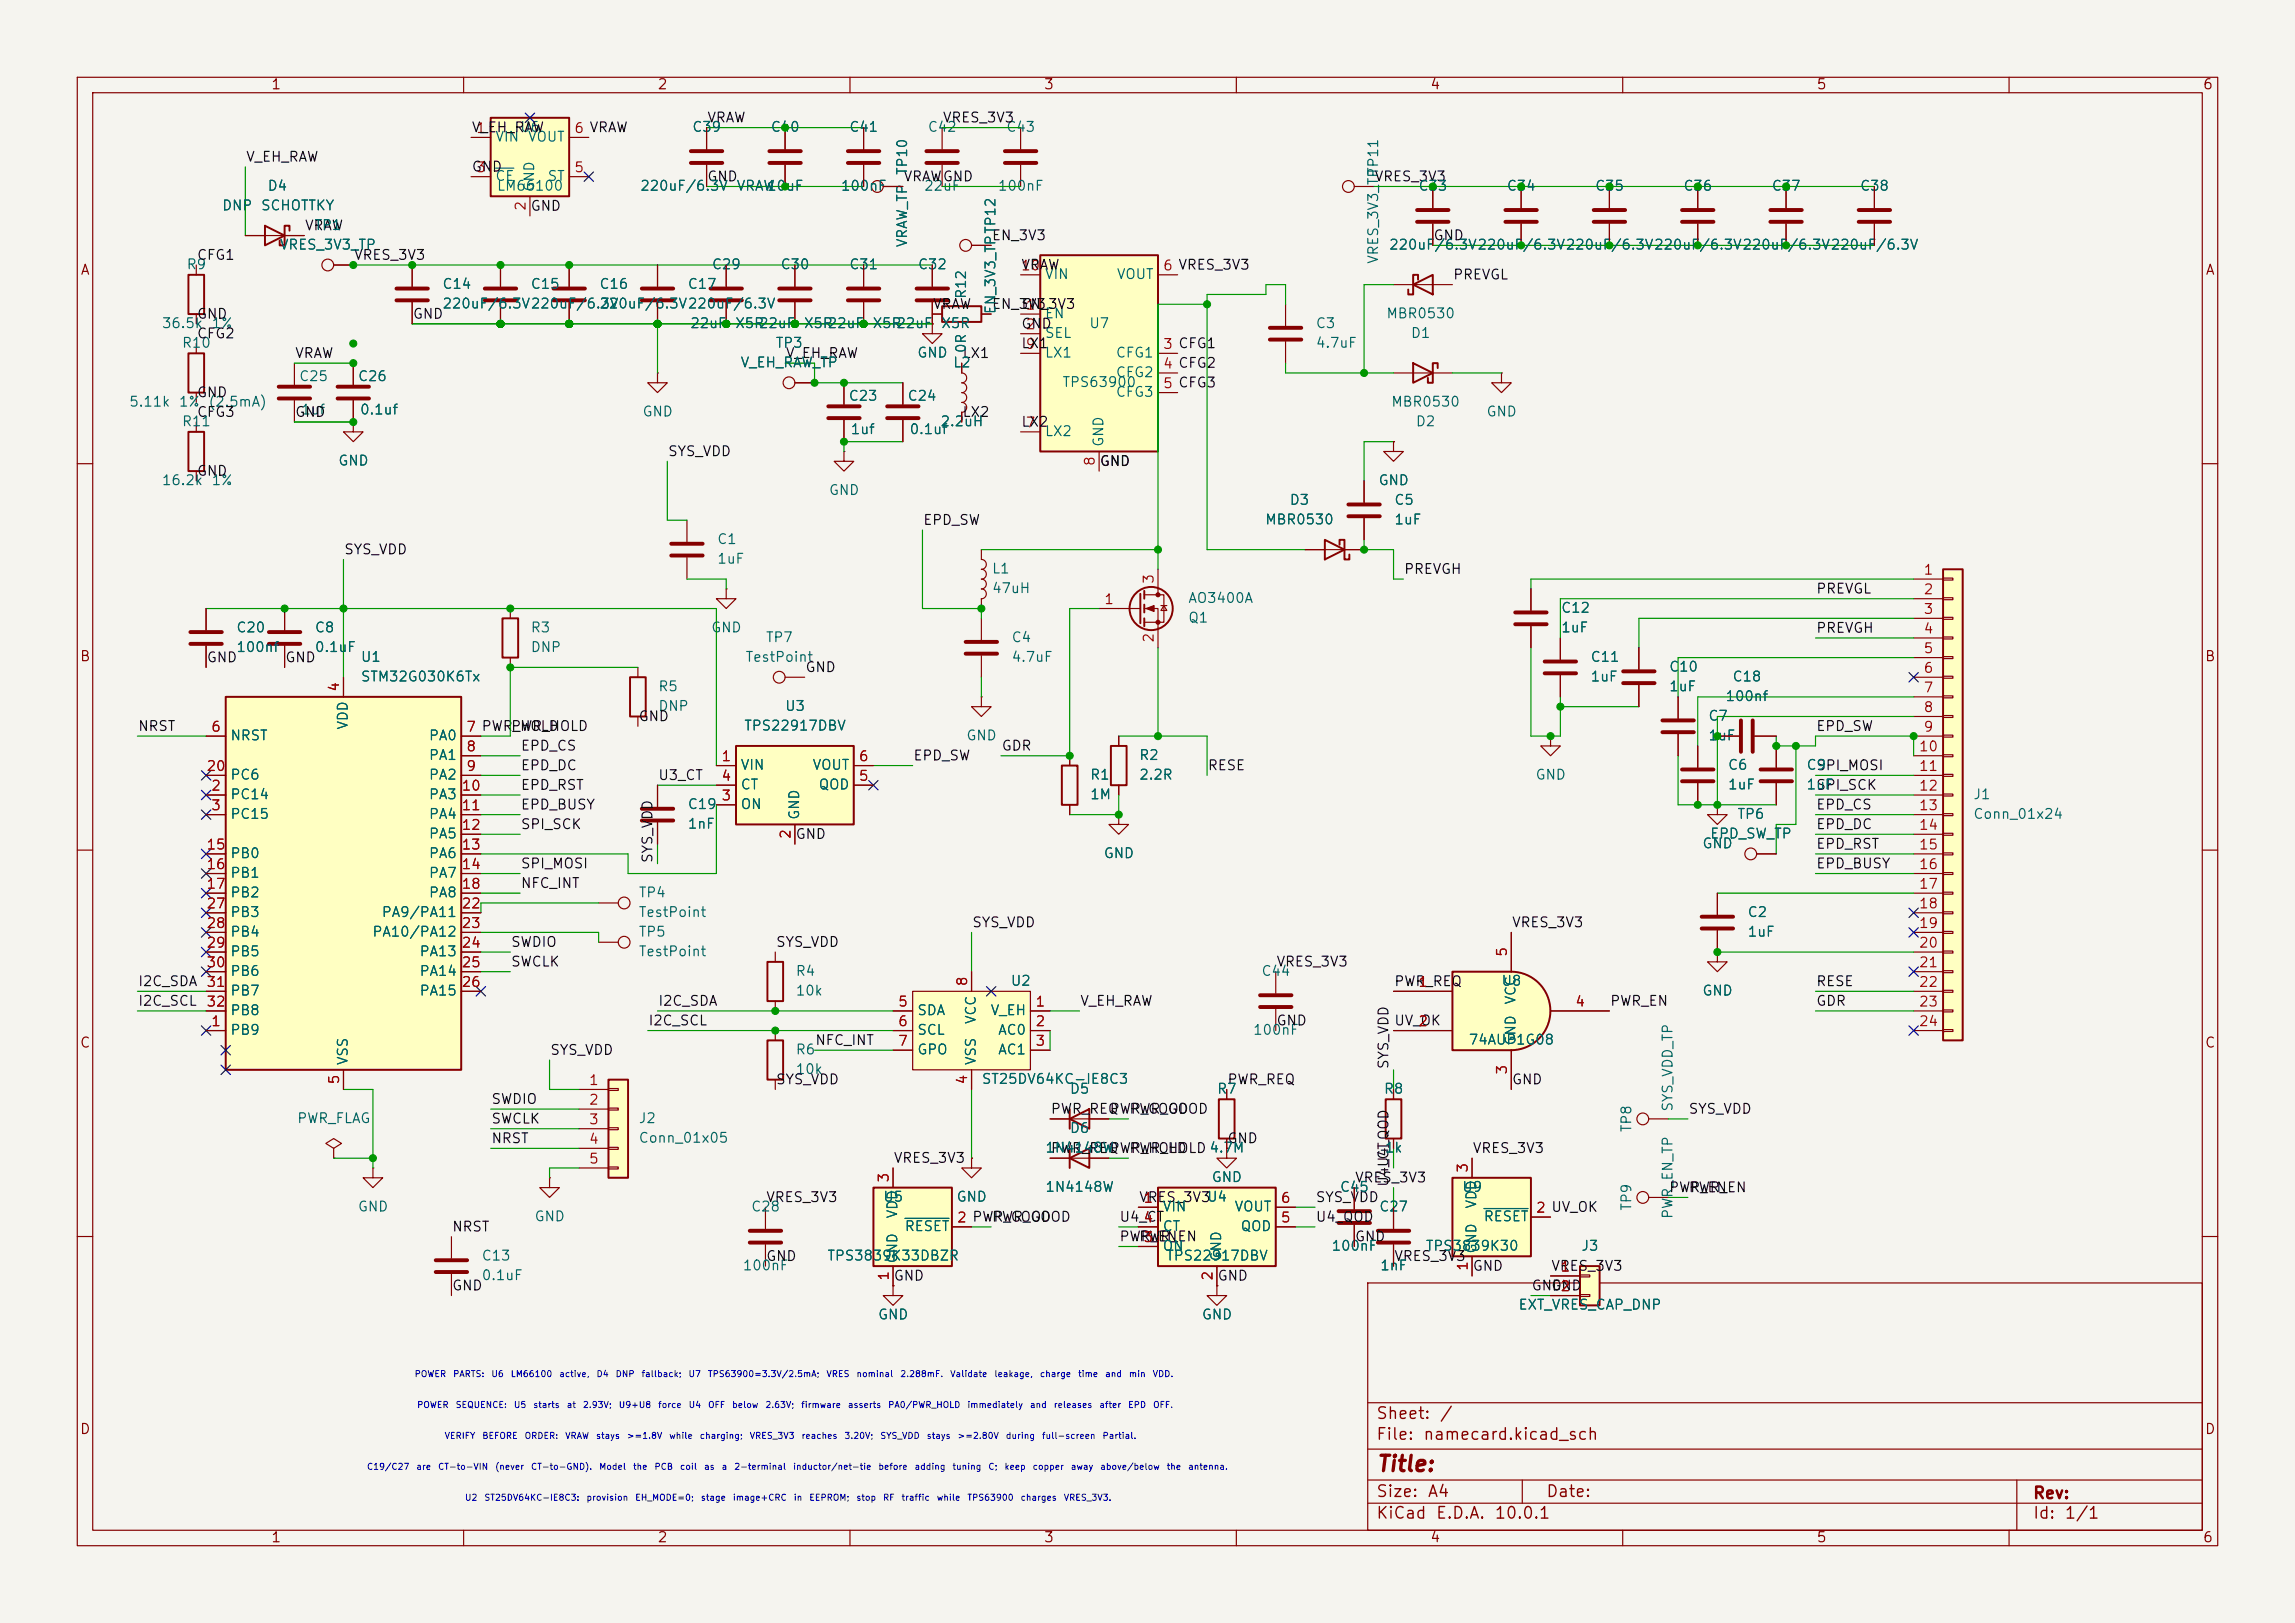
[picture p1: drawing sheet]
<svg xmlns="http://www.w3.org/2000/svg" width="297mm" height="210mm" viewBox="0 0 297 210" stroke-linecap="round" stroke-linejoin="round" font-family="sans-serif">
<defs><g id="words">
<text font-size="2" fill="#840000" x="178" y="190.9">Title:</text>
<g font-size="1.5" fill="#840000">
<text x="178" y="184">Sheet:</text>
<text x="186.2" y="184">/</text>
<text x="178" y="186.7">File:</text>
<text x="184.1" y="186.7">namecard.kicad_sch</text>
<text x="178" y="196.9">KiCad</text>
<text x="178" y="194.1">Size:</text>
<text x="184.7" y="194.1">A4</text>
<text x="185.7" y="196.9">E.D.A.</text>
<text x="193.3" y="196.9">10.0.1</text>
<text x="200" y="194.1">Date:</text>
<text x="263" y="194.3">Rev:</text>
<text x="263" y="196.9">Id:</text>
<text x="267.1" y="196.9">1/1</text>
</g>
<g font-size="1.3" fill="#840000">
<text x="35" y="11.9">1</text>
<text x="85" y="11.9">2</text>
<text x="135" y="11.9">3</text>
<text x="185" y="11.9">4</text>
<text x="235" y="11.9">5</text>
<text x="285" y="11.9">6</text>
<text x="10.3" y="35.9">A</text>
<text x="285.3" y="35.9">A</text>
<text x="10.3" y="85.9">B</text>
<text x="285.3" y="85.9">B</text>
<text x="10.3" y="135.9">C</text>
<text x="285.3" y="135.9">C</text>
<text x="10.3" y="185.9">D</text>
<text x="285.3" y="185.9">D</text>
<text x="35" y="199.9">1</text>
<text x="85" y="199.9">2</text>
<text x="135" y="199.9">3</text>
<text x="185" y="199.9">4</text>
<text x="235" y="199.9">5</text>
<text x="285" y="199.9">6</text>
</g>
<g font-size="1.3" fill="#0f0f0f">
<text x="61" y="17.4">V_EH_RAW</text>
<text x="91.4" y="16.2">VRAW</text>
<text x="121.9" y="16.2">VRES_3V3</text>
<text x="31.7" y="21.2">V_EH_RAW</text>
<text x="61" y="22.5">GND</text>
<text x="91.4" y="23.8">GND</text>
<text x="116.8" y="23.8">VRAW</text>
<text x="121.9" y="23.8">GND</text>
<text x="177.8" y="23.8">VRES_3V3</text>
<text x="68.6" y="27.6">GND</text>
<text x="25.4" y="33.9">CFG1</text>
<text x="39.4" y="30.1">VRAW</text>
<text x="45.7" y="33.9">VRES_3V3</text>
<text x="128.3" y="31.4">EN_3V3</text>
<text x="132.1" y="35.2">VRAW</text>
<text x="185.4" y="31.4">GND</text>
<text x="25.4" y="41.6">GND</text>
<text x="53.3" y="41.6">GND</text>
<text x="120.6" y="40.3">VRAW</text>
<text x="128.3" y="40.3">EN_3V3</text>
<text x="132.1" y="40.3">EN_3V3</text>
<text x="188" y="36.5">PREVGL</text>
<text x="25.4" y="44.1">CFG2</text>
<text x="38.1" y="46.6">VRAW</text>
<text x="101.6" y="46.6">V_EH_RAW</text>
<text x="124.5" y="46.6">LX1</text>
<text x="132.1" y="45.4">LX1</text>
<text x="132.1" y="42.8">GND</text>
<text x="25.4" y="51.7">GND</text>
<text x="25.4" y="54.3">CFG3</text>
<text x="38.1" y="54.3">GND</text>
<text x="86.4" y="59.3">SYS_VDD</text>
<text x="124.5" y="54.3">LX2</text>
<text x="132.1" y="55.5">LX2</text>
<text x="25.4" y="61.9">GND</text>
<text x="142.2" y="60.6">GND</text>
<text x="119.4" y="68.2">EPD_SW</text>
<text x="44.4" y="72">SYS_VDD</text>
<text x="181.6" y="74.6">PREVGH</text>
<text x="234.9" y="77.1">PREVGL</text>
<text x="234.9" y="82.2">PREVGH</text>
<text x="26.7" y="86">GND</text>
<text x="36.8" y="86">GND</text>
<text x="104.1" y="87.3">GND</text>
<text x="17.8" y="94.9">NRST</text>
<text x="66" y="94.9">PWR_HOLD</text>
<text x="82.5" y="93.6">GND</text>
<text x="234.9" y="94.9">EPD_SW</text>
<text x="67.3" y="97.4">EPD_CS</text>
<text x="67.3" y="100">EPD_DC</text>
<text x="85.1" y="101.3">U3_CT</text>
<text x="118.1" y="98.7">EPD_SW</text>
<text x="129.5" y="97.4">GDR</text>
<text x="156.2" y="100">RESE</text>
<text x="234.9" y="100">SPI_MOSI</text>
<text x="67.3" y="102.5">EPD_RST</text>
<text x="67.3" y="105.1">EPD_BUSY</text>
<text x="67.3" y="107.6">SPI_SCK</text>
<text x="234.9" y="105.1">EPD_CS</text>
<text x="234.9" y="107.6">EPD_DC</text>
<text x="234.9" y="102.5">SPI_SCK</text>
<text x="67.3" y="112.7">SPI_MOSI</text>
<text x="84.7" y="111.8" transform="rotate(-90 84.7 111.8)">SYS_VDD</text>
<text x="102.9" y="108.9">GND</text>
<text x="234.9" y="112.7">EPD_BUSY</text>
<text x="234.9" y="110.1">EPD_RST</text>
<text x="67.3" y="115.2">NFC_INT</text>
<text x="66" y="122.8">SWDIO</text>
<text x="66" y="125.4">SWCLK</text>
<text x="100.3" y="122.8">SYS_VDD</text>
<text x="125.7" y="120.3">SYS_VDD</text>
<text x="165.1" y="125.4">VRES_3V3</text>
<text x="195.6" y="120.3">VRES_3V3</text>
<text x="17.8" y="127.9">I2C_SDA</text>
<text x="17.8" y="130.5">I2C_SCL</text>
<text x="85.1" y="130.5">I2C_SDA</text>
<text x="139.7" y="130.5">V_EH_RAW</text>
<text x="180.3" y="127.9">PWR_REQ</text>
<text x="208.3" y="130.5">PWR_EN</text>
<text x="234.9" y="130.5">GDR</text>
<text x="234.9" y="127.9">RESE</text>
<text x="71.1" y="136.8">SYS_VDD</text>
<text x="83.8" y="133">I2C_SCL</text>
<text x="105.4" y="135.5">NFC_INT</text>
<text x="165.1" y="133">GND</text>
<text x="180.3" y="133">UV_OK</text>
<text x="63.5" y="143.2">SWDIO</text>
<text x="100.3" y="140.6">SYS_VDD</text>
<text x="158.7" y="140.6">PWR_REQ</text>
<text x="180" y="138.4" transform="rotate(-90 180 138.4)">SYS_VDD</text>
<text x="195.6" y="140.6">GND</text>
<text x="63.5" y="145.7">SWCLK</text>
<text x="63.5" y="148.2">NRST</text>
<text x="135.9" y="149.5">PWR_REQ</text>
<text x="135.9" y="144.4">PWR_REQ</text>
<text x="143.5" y="149.5">PWR_HOLD</text>
<text x="146" y="144.4">PWR_GOOD</text>
<text x="146" y="149.5">PWR_HOLD 4.7M</text>
<text x="158.7" y="148.2">GND</text>
<text x="190.5" y="149.5">VRES_3V3</text>
<text x="218.4" y="144.4">SYS_VDD</text>
<text x="99.1" y="155.9">VRES_3V3</text>
<text x="115.6" y="150.8">VRES_3V3</text>
<text x="147.3" y="155.9">VRES_3V3</text>
<text x="170.2" y="155.9">SYS_VDD</text>
<text x="175.3" y="153.3">VRES_3V3</text>
<text x="180" y="153.7" transform="rotate(-90 180 153.7)">U4_CT</text>
<text x="180" y="151.1" transform="rotate(-90 180 151.1)">U4_QOD</text>
<text x="215.9" y="154.6">PWR_EN</text>
<text x="58.4" y="159.7">NRST</text>
<text x="128.3" y="158.4">PWR_GOOD</text>
<text x="144.8" y="158.4">U4_CT</text>
<text x="147.3" y="160.9">PWR_EN</text>
<text x="170.2" y="158.4">U4_QOD</text>
<text x="175.3" y="160.9">GND</text>
<text x="58.4" y="167.3">GND</text>
<text x="99.1" y="163.5">GND</text>
<text x="115.6" y="166">GND</text>
<text x="157.5" y="166">GND</text>
<text x="180.3" y="163.5">VRES_3V3</text>
<text x="190.5" y="164.8">GND</text>
<text x="198.1" y="167.3">GND2</text>
<text x="200.7" y="167.3">GND</text>
<text x="200.7" y="164.8">VRES_3V3</text>
</g>
<g font-size="1.3" fill="#a90000">
<text x="61.5" y="17.5">1</text>
<text x="74.2" y="17.5">6 VRAW</text>
<text x="61.5" y="22.6">3</text>
<text x="74.2" y="22.6">5</text>
<text x="68.3" y="27.4" transform="rotate(-90 68.3 27.4)">2</text>
<text x="132" y="35.3">10</text>
<text x="150.4" y="35.3">6 VRES_3V3</text>
<text x="132.6" y="40.4">1</text>
<text x="132.6" y="42.9">2</text>
<text x="132.6" y="45.5">9</text>
<text x="150.4" y="45.5">3 CFG1</text>
<text x="150.4" y="48">4 CFG2</text>
<text x="150.4" y="50.5">5 CFG3</text>
<text x="132.6" y="55.6">7</text>
<text x="142" y="60.4" transform="rotate(-90 142 60.4)">8</text>
<text x="149.6" y="75.6" transform="rotate(-90 149.6 75.6)">3</text>
<text x="248.8" y="74.7">1</text>
<text x="248.8" y="77.2">2</text>
<text x="142.8" y="78.5">1</text>
<text x="149.6" y="83.3" transform="rotate(-90 149.6 83.3)">2</text>
<text x="248.8" y="79.8">3</text>
<text x="248.8" y="82.3">4</text>
<text x="44.2" y="89.6" transform="rotate(-90 44.2 89.6)">4</text>
<text x="248.8" y="84.8">5</text>
<text x="248.8" y="87.4">6</text>
<text x="248.8" y="89.9">7</text>
<text x="27.2" y="95">6</text>
<text x="60.3" y="95">7</text>
<text x="248.8" y="92.5">8</text>
<text x="248.8" y="95">9</text>
<text x="26.6" y="100.1">20</text>
<text x="60.3" y="97.5">8</text>
<text x="60.3" y="100.1">9</text>
<text x="93.3" y="98.8">1</text>
<text x="93.3" y="101.3">4</text>
<text x="111.1" y="101.3">5</text>
<text x="111.1" y="98.8">6</text>
<text x="248.2" y="97.5">10</text>
<text x="248.2" y="100.1">11</text>
<text x="27.2" y="102.6">2</text>
<text x="27.2" y="105.2">3</text>
<text x="59.6" y="102.6">10</text>
<text x="59.6" y="105.2">11</text>
<text x="59.6" y="107.7">12</text>
<text x="93.3" y="103.9">3</text>
<text x="248.2" y="102.6">12</text>
<text x="248.2" y="105.2">13</text>
<text x="248.2" y="107.7">14</text>
<text x="26.6" y="110.2">15</text>
<text x="26.6" y="112.8">16</text>
<text x="59.6" y="110.2">13</text>
<text x="59.6" y="112.8">14</text>
<text x="102.6" y="108.7" transform="rotate(-90 102.6 108.7)">2</text>
<text x="248.2" y="110.2">15</text>
<text x="248.2" y="112.8">16</text>
<text x="26.6" y="115.3">17</text>
<text x="26.6" y="117.9">27</text>
<text x="59.6" y="115.3">18</text>
<text x="59.6" y="117.9">22</text>
<text x="248.2" y="115.3">17</text>
<text x="248.2" y="117.9">18</text>
<text x="26.6" y="120.4">28</text>
<text x="26.6" y="122.9">29</text>
<text x="26.6" y="125.5">30</text>
<text x="59.6" y="120.4">23</text>
<text x="59.6" y="122.9">24</text>
<text x="59.6" y="125.5">25</text>
<text x="195.3" y="123.9" transform="rotate(-90 195.3 123.9)">5</text>
<text x="248.2" y="120.4">19</text>
<text x="248.2" y="122.9">20</text>
<text x="248.2" y="125.5">21</text>
<text x="26.6" y="128">31</text>
<text x="26.6" y="130.6">32</text>
<text x="59.6" y="128">26</text>
<text x="116.1" y="130.6">5</text>
<text x="125.5" y="127.7" transform="rotate(-90 125.5 127.7)">8</text>
<text x="133.9" y="130.6">1</text>
<text x="183.4" y="128">1</text>
<text x="203.8" y="130.6">4</text>
<text x="248.2" y="128">22</text>
<text x="248.2" y="130.6">23</text>
<text x="27.2" y="133.1">1</text>
<text x="116.1" y="133.1">6</text>
<text x="116.1" y="135.6">7</text>
<text x="133.9" y="133.1">2</text>
<text x="133.9" y="135.6">3</text>
<text x="183.4" y="133.1">2</text>
<text x="248.2" y="133.1">24</text>
<text x="44.2" y="140.4" transform="rotate(-90 44.2 140.4)">5</text>
<text x="76.1" y="140.7">1</text>
<text x="76.1" y="143.3">2</text>
<text x="125.5" y="140.4" transform="rotate(-90 125.5 140.4)">4</text>
<text x="195.3" y="139.1" transform="rotate(-90 195.3 139.1)">3</text>
<text x="76.1" y="145.8">3</text>
<text x="76.1" y="148.3">4</text>
<text x="76.1" y="150.9">5</text>
<text x="115.3" y="153.1" transform="rotate(-90 115.3 153.1)">3</text>
<text x="147.9" y="156">1</text>
<text x="165.7" y="156">6</text>
<text x="190.2" y="151.8" transform="rotate(-90 190.2 151.8)">3</text>
<text x="123.8" y="158.5">2 PWR_GOOD</text>
<text x="123.8" y="158.5">2</text>
<text x="147.9" y="161">3</text>
<text x="147.9" y="158.5">4</text>
<text x="165.7" y="158.5">5</text>
<text x="198.7" y="157.2">2 UV_OK</text>
<text x="198.7" y="157.2">2</text>
<text x="115.3" y="165.8" transform="rotate(-90 115.3 165.8)">1</text>
<text x="157.2" y="165.8" transform="rotate(-90 157.2 165.8)">2</text>
<text x="190.2" y="164.5" transform="rotate(-90 190.2 164.5)">1</text>
<text x="201.9" y="164.8">1</text>
<text x="201.9" y="167.4">2</text>
</g>
<g font-size="1.3" fill="#006464">
<text x="67.2" y="17.4">U6</text>
<text x="89.5" y="17.4">C39</text>
<text x="99.7" y="17.4">C40</text>
<text x="109.8" y="17.4">C41</text>
<text x="120" y="17.4">C42</text>
<text x="130.1" y="17.4">C43</text>
<text x="64" y="18.6">VIN</text>
<text x="64" y="23.7">CE</text>
<text x="68.2" y="18.6">VOUT</text>
<text x="70.8" y="23.7">ST</text>
<text x="117.7" y="22.7" transform="rotate(-90 117.7 22.7)">TP10</text>
<text x="178.7" y="22.7" transform="rotate(-90 178.7 22.7)">TP11</text>
<text x="28.6" y="27.5">DNP</text>
<text x="33.7" y="27.5">SCHOTTKY</text>
<text x="34.5" y="25">D4</text>
<text x="64.2" y="25">LM66100</text>
<text x="69.4" y="24.9" transform="rotate(-90 69.4 24.9)">GND</text>
<text x="82.8" y="25">220uF/6.3V</text>
<text x="95.2" y="25">VRAW</text>
<text x="99.2" y="25">10uF</text>
<text x="108.7" y="25">100nF</text>
<text x="119.5" y="25">22uF</text>
<text x="129" y="25">100nF</text>
<text x="183.5" y="25">C33</text>
<text x="194.9" y="25">C34</text>
<text x="206.3" y="25">C35</text>
<text x="217.8" y="25">C36</text>
<text x="229.2" y="25">C37</text>
<text x="240.6" y="25">C38</text>
<text x="24.1" y="35.2">R9</text>
<text x="36.1" y="32.6">VRES_3V3_TP</text>
<text x="40.6" y="30.1">TP1</text>
<text x="92" y="35.2">C29</text>
<text x="100.9" y="35.2">C30</text>
<text x="109.8" y="35.2">C31</text>
<text x="117.7" y="32.1" transform="rotate(-90 117.7 32.1)">VRAW_TP</text>
<text x="118.7" y="35.2">C32</text>
<text x="178.7" y="34.2" transform="rotate(-90 178.7 34.2)">VRES_3V3_TP</text>
<text x="179.7" y="32.6">220uF/6.3V220uF/6.3V220uF/6.3V220uF/6.3V220uF/6.3V220uF/6.3V</text>
<text x="57.2" y="37.7">C14</text>
<text x="57.2" y="40.2">220uF/6.3V220uF/6.3V</text>
<text x="68.6" y="37.7">C15</text>
<text x="77.5" y="37.7">C16</text>
<text x="77.5" y="40.2">220uF/6.3V220uF/6.3V</text>
<text x="88.9" y="37.7">C17</text>
<text x="125.3" y="38.8" transform="rotate(-90 125.3 38.8)">R12</text>
<text x="129.1" y="40.7" transform="rotate(-90 129.1 40.7)">EN_3V3_TPTP12</text>
<text x="135.1" y="41.5">EN</text>
<text x="135.1" y="36.4">VIN</text>
<text x="144.4" y="36.4">VOUT</text>
<text x="179.3" y="41.5">MBR0530</text>
<text x="20.9" y="42.8">36.5k</text>
<text x="23.5" y="45.3">R10</text>
<text x="27.3" y="42.8">1%</text>
<text x="89.2" y="42.8">22uF</text>
<text x="95" y="42.8">X5R</text>
<text x="95.7" y="47.9">V_EH_RAW_TP</text>
<text x="98.1" y="42.8">22uF</text>
<text x="100.3" y="45.3">TP3</text>
<text x="103.9" y="42.8">X5R</text>
<text x="107" y="42.8">22uF</text>
<text x="112.8" y="42.8">X5R</text>
<text x="115.9" y="42.8">22uF</text>
<text x="118.6" y="46.6">GND</text>
<text x="121.7" y="42.8">X5R</text>
<text x="123.2" y="47.9">L2</text>
<text x="125.3" y="45.8" transform="rotate(-90 125.3 45.8)">0R</text>
<text x="135.1" y="44">SEL</text>
<text x="135.1" y="46.6">LX1</text>
<text x="140.9" y="42.8">U7</text>
<text x="144.3" y="46.6">CFG1</text>
<text x="170.2" y="42.8">C3</text>
<text x="170.2" y="45.3">4.7uF</text>
<text x="182.5" y="44">D1</text>
<text x="16.6" y="52.9">5.11k</text>
<text x="23.1" y="52.9">1%</text>
<text x="26.9" y="52.9">(2.5mA)</text>
<text x="38.6" y="49.6">C25</text>
<text x="38.9" y="53.9">1uf</text>
<text x="46.2" y="49.6">C26</text>
<text x="46.5" y="53.9">0.1uf</text>
<text x="109.7" y="52.2">C23</text>
<text x="117.4" y="52.2">C24</text>
<text x="137.4" y="50.4">TPS63900</text>
<text x="144.3" y="49.1">CFG2</text>
<text x="144.3" y="51.7">CFG3</text>
<text x="180" y="52.9">MBR0530</text>
<text x="23.5" y="55.5">R11</text>
<text x="83.1" y="54.2">GND</text>
<text x="110" y="56.5">1uf</text>
<text x="117.6" y="56.5">0.1uf</text>
<text x="121.6" y="55.5">2.2uH</text>
<text x="135.1" y="56.7">LX2</text>
<text x="143.1" y="57.9" transform="rotate(-90 143.1 57.9)">GND</text>
<text x="183.1" y="55.5">D2</text>
<text x="192.3" y="54.2">GND</text>
<text x="20.9" y="63.1">16.2k</text>
<text x="27.3" y="63.1">1%</text>
<text x="43.7" y="60.6">GND</text>
<text x="107.2" y="64.4">GND</text>
<text x="166.8" y="65.6">D3</text>
<text x="178.3" y="63.1">GND</text>
<text x="180.3" y="65.6">C5</text>
<text x="92.7" y="70.7">C1</text>
<text x="163.6" y="68.2">MBR0530</text>
<text x="180.3" y="68.2">1uF</text>
<text x="92.7" y="73.3">1uF</text>
<text x="128.3" y="77.1">47uH</text>
<text x="128.3" y="74.5">L1</text>
<text x="30.5" y="82.1">C20</text>
<text x="40.6" y="82.1">C8</text>
<text x="68.6" y="82.1">R3</text>
<text x="91.9" y="82.1">GND</text>
<text x="99" y="83.4">TP7</text>
<text x="130.8" y="83.4">C4</text>
<text x="153.7" y="78.3">AO3400A</text>
<text x="153.7" y="80.9">Q1</text>
<text x="201.9" y="82.1">1uF</text>
<text x="201.9" y="79.6">C12</text>
<text x="30.5" y="84.7">100nf</text>
<text x="40.6" y="84.7">0.1uF</text>
<text x="46.6" y="86">U1</text>
<text x="46.6" y="88.5">STM32G030K6Tx</text>
<text x="68.6" y="84.7">DNP</text>
<text x="85.1" y="89.8">R5</text>
<text x="96.4" y="86">TestPoint</text>
<text x="130.8" y="86">4.7uF</text>
<text x="205.7" y="88.5">1uF</text>
<text x="205.7" y="86">C11</text>
<text x="215.9" y="89.8">1uF</text>
<text x="215.9" y="87.2">C10</text>
<text x="224.1" y="88.5">C18</text>
<text x="45.3" y="94.5" transform="rotate(-90 45.3 94.5)">VDD</text>
<text x="85.1" y="92.3">DNP</text>
<text x="96.2" y="94.8">TPS22917DBV</text>
<text x="101.5" y="92.3">U3</text>
<text x="221" y="93.6">C7</text>
<text x="223.2" y="91">100nf</text>
<text x="29.7" y="96.1">NRST</text>
<text x="29.7" y="101.2">PC6</text>
<text x="55.4" y="96.1">PA0</text>
<text x="55.4" y="98.7">PA1</text>
<text x="55.4" y="101.2">PA2</text>
<text x="95.8" y="99.9">VIN</text>
<text x="105.1" y="99.9">VOUT</text>
<text x="125" y="96.1">GND</text>
<text x="141" y="101.2">R1</text>
<text x="147.3" y="98.7">R2</text>
<text x="147.3" y="101.2">2.2R</text>
<text x="198.6" y="101.2">GND</text>
<text x="221" y="96.1">1uF</text>
<text x="223.5" y="99.9">C6</text>
<text x="233.7" y="99.9">C9</text>
<text x="29.7" y="103.7">PC14</text>
<text x="29.7" y="106.3">PC15</text>
<text x="55.4" y="103.7">PA3</text>
<text x="55.4" y="106.3">PA4</text>
<text x="88.9" y="107.5">1nF</text>
<text x="88.9" y="105">C19</text>
<text x="95.8" y="105">ON</text>
<text x="95.8" y="102.5">CT</text>
<text x="103.7" y="106.2" transform="rotate(-90 103.7 106.2)">GND</text>
<text x="105.8" y="102.5">QOD</text>
<text x="141" y="103.7">1M</text>
<text x="223.5" y="102.5">1uF</text>
<text x="224.7" y="106.3">TP6</text>
<text x="233.7" y="102.5">1uF</text>
<text x="255.3" y="103.7">J1</text>
<text x="255.3" y="106.3">Conn_01x24</text>
<text x="29.7" y="111.4">PB0</text>
<text x="29.7" y="113.9">PB1</text>
<text x="55.4" y="108.8">PA5</text>
<text x="55.4" y="111.4">PA6</text>
<text x="55.4" y="113.9">PA7</text>
<text x="142.7" y="111.4">GND</text>
<text x="220.2" y="110.1">GND</text>
<text x="221.2" y="108.8">EPD_SW_TP</text>
<text x="29.7" y="116.4">PB2</text>
<text x="29.7" y="119">PB3</text>
<text x="49.3" y="119">PA9/PA11</text>
<text x="55.4" y="116.4">PA8</text>
<text x="82.6" y="116.4">TP4</text>
<text x="82.6" y="119">TestPoint</text>
<text x="226.1" y="119">C2</text>
<text x="29.7" y="121.5">PB4</text>
<text x="29.7" y="124.1">PB5</text>
<text x="48.1" y="121.5">PA10/PA12</text>
<text x="54.2" y="124.1">PA13</text>
<text x="82.6" y="121.5">TP5</text>
<text x="82.6" y="124.1">TestPoint</text>
<text x="226.1" y="121.5">1uF</text>
<text x="29.7" y="126.6">PB6</text>
<text x="29.7" y="129.1">PB7</text>
<text x="29.7" y="131.7">PB8</text>
<text x="54.2" y="126.6">PA14</text>
<text x="54.2" y="129.1">PA15</text>
<text x="102.9" y="126.6">R4</text>
<text x="102.9" y="129.1">10k</text>
<text x="118.6" y="131.7">SDA</text>
<text x="128.1" y="131.7">V_EH</text>
<text x="130.7" y="127.9">U2</text>
<text x="163.2" y="126.6">C44</text>
<text x="194.2" y="127.9">U8</text>
<text x="196.4" y="130.1" transform="rotate(-90 196.4 130.1)">VCC</text>
<text x="220.2" y="129.1">GND</text>
<text x="29.7" y="134.2">PB9</text>
<text x="45.3" y="137.9" transform="rotate(-90 45.3 137.9)">VSS</text>
<text x="102.9" y="136.8">R6</text>
<text x="118.6" y="134.2">SCL</text>
<text x="118.6" y="136.8">GPO</text>
<text x="126.6" y="137.9" transform="rotate(-90 126.6 137.9)">VSS</text>
<text x="126.6" y="132.6" transform="rotate(-90 126.6 132.6)">VCC</text>
<text x="129.1" y="134.2">AC0</text>
<text x="129.1" y="136.8">AC1</text>
<text x="162.1" y="134.2">100nF</text>
<text x="190" y="135.5">74AUP1G08</text>
<text x="196.4" y="135.4" transform="rotate(-90 196.4 135.4)">GND</text>
<text x="102.9" y="139.3">10k</text>
<text x="127" y="140.6">ST25DV64KC-IE8C3</text>
<text x="138.4" y="141.8">D5</text>
<text x="157.4" y="141.8">R7</text>
<text x="179" y="141.8">R8</text>
<text x="216.8" y="143.9" transform="rotate(-90 216.8 143.9)">SYS_VDD_TP</text>
<text x="38.4" y="145.6">PWR_FLAG</text>
<text x="82.6" y="145.6">J2</text>
<text x="82.6" y="148.2">Conn_01x05</text>
<text x="135.2" y="149.5">1N4148W</text>
<text x="138.4" y="146.9">D6</text>
<text x="156.4" y="149.5">4.7M</text>
<text x="179.1" y="149.5">1k</text>
<text x="211.4" y="146.6" transform="rotate(-90 211.4 146.6)">TP8</text>
<text x="114.2" y="155.8">U5</text>
<text x="123.7" y="155.8">GND</text>
<text x="135.2" y="154.5">1N4148W</text>
<text x="156.1" y="155.8">U4</text>
<text x="156.7" y="153.3">GND</text>
<text x="173.3" y="154.5">C45</text>
<text x="189.1" y="154.5">U9</text>
<text x="46.2" y="157.1">GND</text>
<text x="69.1" y="158.3">GND</text>
<text x="97.1" y="157.1">C28</text>
<text x="116.4" y="157.8" transform="rotate(-90 116.4 157.8)">VDD</text>
<text x="117" y="159.6">RESET</text>
<text x="150.4" y="157.1">VIN</text>
<text x="150.4" y="159.6">CT</text>
<text x="159.7" y="157.1">VOUT</text>
<text x="160.5" y="159.6">QOD</text>
<text x="178.4" y="157.1">C27</text>
<text x="191.4" y="156.5" transform="rotate(-90 191.4 156.5)">VDD</text>
<text x="191.9" y="158.3">RESET</text>
<text x="211.4" y="156.8" transform="rotate(-90 211.4 156.8)">TP9</text>
<text x="216.8" y="157.8" transform="rotate(-90 216.8 157.8)">PWR_EN_TP</text>
<text x="62.2" y="163.4">C13</text>
<text x="62.2" y="166">0.1uF</text>
<text x="96" y="164.7">100nF</text>
<text x="107" y="163.4">TPS3839K33DBZR</text>
<text x="116.4" y="163.6" transform="rotate(-90 116.4 163.6)">GND</text>
<text x="150.4" y="162.2">ON</text>
<text x="150.8" y="163.4">TPS22917DBV</text>
<text x="158.3" y="163.3" transform="rotate(-90 158.3 163.3)">GND</text>
<text x="172.2" y="162.2">100nF</text>
<text x="178.5" y="164.7">1nF</text>
<text x="184.4" y="162.2">TPS3839K30</text>
<text x="191.4" y="162.3" transform="rotate(-90 191.4 162.3)">GND</text>
<text x="204.5" y="162.2">J3</text>
<text x="113.5" y="171">GND</text>
<text x="155.4" y="171">GND</text>
<text x="196.4" y="169.8">EXT_VRES_CAP_DNP</text>
</g>
<g font-size=".8" fill="#0000c2">
<text x="53.6" y="178.4">POWER</text>
<text x="58.6" y="178.4">PARTS:</text>
<text x="63.5" y="178.4">U6</text>
<text x="66" y="178.4">LM66100</text>
<text x="72.3" y="178.4">active,</text>
<text x="77.1" y="178.4">D4</text>
<text x="79.6" y="178.4">DNP</text>
<text x="82.9" y="178.4">fallback;</text>
<text x="89" y="178.4">U7</text>
<text x="91.5" y="178.4">TPS63900=3.3V/2.5mA;</text>
<text x="106.9" y="178.4">VRES</text>
<text x="110.8" y="178.4">nominal</text>
<text x="116.4" y="178.4">2.288mF.</text>
<text x="122.9" y="178.4">Validate</text>
<text x="128.6" y="178.4">leakage,</text>
<text x="134.5" y="178.4">charge</text>
<text x="139.4" y="178.4">time</text>
<text x="142.9" y="178.4">and</text>
<text x="146" y="178.4">min</text>
<text x="149.1" y="178.4">VDD.</text>
<text x="53.9" y="182.4">POWER</text>
<text x="58.9" y="182.4">SEQUENCE:</text>
<text x="66.4" y="182.4">U5</text>
<text x="68.9" y="182.4">starts</text>
<text x="73.3" y="182.4">at</text>
<text x="75.4" y="182.4">2.93V;</text>
<text x="80" y="182.4">U9+U8</text>
<text x="85.1" y="182.4">force</text>
<text x="89" y="182.4">U4</text>
<text x="91.6" y="182.4">OFF</text>
<text x="94.7" y="182.4">below</text>
<text x="99" y="182.4">2.63V;</text>
<text x="103.6" y="182.4">firmware</text>
<text x="109.7" y="182.4">asserts</text>
<text x="114.9" y="182.4">PA0/PWR_HOLD</text>
<text x="125.1" y="182.4">immediately</text>
<text x="133.2" y="182.4">and</text>
<text x="136.3" y="182.4">releases</text>
<text x="142.2" y="182.4">after</text>
<text x="145.9" y="182.4">EPD</text>
<text x="149.1" y="182.4">OFF.</text>
<text x="47.4" y="190.4">C19/C27</text>
<text x="53.8" y="190.4">are</text>
<text x="56.6" y="190.4">CT-to-VIN</text>
<text x="57.5" y="186.4">VERIFY</text>
<text x="62.3" y="186.4">BEFORE</text>
<text x="64" y="190.4">(never</text>
<text x="67.8" y="186.4">ORDER:</text>
<text x="68.6" y="190.4">CT-to-GND).</text>
<text x="73.1" y="186.4">VRAW</text>
<text x="77.1" y="186.4">stays</text>
<text x="77.5" y="190.4">Model</text>
<text x="81.1" y="186.4">&gt;=1.8V</text>
<text x="81.8" y="190.4">the</text>
<text x="84.6" y="190.4">PCB</text>
<text x="86.5" y="186.4">while</text>
<text x="87.9" y="190.4">coil</text>
<text x="90.5" y="186.4">charging;</text>
<text x="91" y="190.4">as</text>
<text x="93.3" y="190.4">a</text>
<text x="94.9" y="190.4">2-terminal</text>
<text x="97" y="186.4">VRES_3V3</text>
<text x="102.6" y="190.4">inductor/net-tie</text>
<text x="103.7" y="186.4">reaches</text>
<text x="109.2" y="186.4">3.20V;</text>
<text x="113.6" y="190.4">before</text>
<text x="113.8" y="186.4">SYS_VDD</text>
<text x="118.3" y="190.4">adding</text>
<text x="119.9" y="186.4">stays</text>
<text x="123.2" y="190.4">tuning</text>
<text x="123.8" y="186.4">&gt;=2.80V</text>
<text x="127.8" y="190.4">C;</text>
<text x="129.9" y="190.4">keep</text>
<text x="130.1" y="186.4">during</text>
<text x="133.6" y="190.4">copper</text>
<text x="134.8" y="186.4">full-screen</text>
<text x="138.5" y="190.4">away</text>
<text x="142.3" y="190.4">above/below</text>
<text x="142.6" y="186.4">Partial.</text>
<text x="150.9" y="190.4">the</text>
<text x="153.7" y="190.4">antenna.</text>
<text x="60.1" y="194.4">U2</text>
<text x="62.6" y="194.4">ST25DV64KC-IE8C3:</text>
<text x="75.8" y="194.4">provision</text>
<text x="82.1" y="194.4">EH_MODE=0;</text>
<text x="90.6" y="194.4">stage</text>
<text x="94.8" y="194.4">image+CRC</text>
<text x="102.6" y="194.4">in</text>
<text x="104.7" y="194.4">EEPROM;</text>
<text x="110.7" y="194.4">stop</text>
<text x="114.2" y="194.4">RF</text>
<text x="116.6" y="194.4">traffic</text>
<text x="121.2" y="194.4">while</text>
<text x="125.1" y="194.4">TPS63900</text>
<text x="132" y="194.4">charges</text>
<text x="137.6" y="194.4">VRES_3V3.</text>
</g>
</g></defs>
<path d="M0 0h297v210h-297z" fill="#f5f4ef" stroke="#f5f4ef" stroke-width=".13"/>
<g fill="none" stroke="#840000" stroke-width=".15">
<path d="M10 10h277v190h-277zM12 12h273v186h-273zM60 10v2M110 10v2M160 10v2M210 10v2M260 10v2M10 60h2M285 60h2M10 110h2M285 110h2M10 160h2"/>
<path d="M177 166h108v32h-108zM285 160h2M60 198v2M110 198v2M160 198v2M177 194.5h108M177 191.5h108M177 187.5h108M177 181.5h108M197 191.5v3M210 198v2M260 198v2"/>
<path d="M261 191.5v6.5"/>
</g>
<path d="M29.2 90.2h30.5v48.2h-30.5z" fill="#ffffc2"/>
<path d="M29.2 90.2h30.5v48.2h-30.5z" fill="none" stroke="#840000" stroke-width=".25"/>
<g fill="none" stroke="#840000" stroke-width=".15">
<path d="M26.7 95.3h2.5M44.4 87.6v2.6M59.7 95.3h2.5M59.7 97.8h2.5M26.7 102.9h2.5M26.7 105.4h2.5M26.7 100.3h2.5M26.7 110.5h2.5M26.7 113h2.5M26.7 115.6h2.5M26.7 118.1h2.5M59.7 102.9h2.5"/>
<path d="M59.7 105.4h2.5M59.7 100.3h2.5M59.7 108h2.5M59.7 110.5h2.5M59.7 113h2.5M59.7 115.6h2.5M59.7 118.1h2.5M26.7 133.4h2.5M26.7 120.7h2.5M26.7 123.2h2.5M26.7 125.7h2.5M26.7 128.3h2.5"/>
<path d="M26.7 130.8h2.5M44.4 138.4v2.6M59.7 120.7h2.5M59.7 123.2h2.5M59.7 125.7h2.5M59.7 128.3h2.5"/>
</g>
<path d="M195.6 125.7a5.1 5.1 0 0 1 5 5.1 5.1 5.1 0 0 1-5 5.1z" fill="#ffffc2" stroke="#ffffc2" stroke-width=".13"/>
<path d="M188 125.7h7.6v10.2h-7.6z" fill="#ffffc2"/>
<path d="M182.9 36.8l2.5-1.2v2.5zM183.5 36.2v-.6h-.6v2.5h-.7v-.6M182.9 47l2.5 1.3-2.5 1.2zM186.1 47.6v-.6h-.7v2.5h-.6v-.6M65 80h2.1v5.1h-2.1zM188 125.7h7.6a5.1 5.1 0 0 1 5 5.1 5.1 5.1 0 0 1-5 5.1h-7.6z" fill="none" stroke="#840000" stroke-width=".25"/>
<g fill="none" stroke="#840000" stroke-width=".15">
<path d="M180.3 36.8h7.7M185.4 24.1v2.8M185.4 29v2.8M196.8 24.1v2.8M196.8 29v2.8M208.3 24.1v2.8M208.3 29v2.8M219.7 24.1v2.8M219.7 29v2.8M231.1 24.1v2.8M231.1 29v2.8M242.6 24.1v2.8"/>
<path d="M242.6 29v2.8M180.3 57.2v1.2h1.3l-1.3 1.3-1.2-1.3h1.2M180.3 57.2h.1M180.3 48.3h7.7M194.3 48.3v1.2h1.3l-1.3 1.3-1.3-1.3h1.3M194.3 48.3h.1M26.7 78.7v2.8M36.8 78.7v2.8M66 78.7v1.3M198.1 76.2v2.8M26.7 83.6v2.8M36.8 83.6v2.8"/>
<path d="M66 85.1v1.3M198.1 81v2.8M200.7 95.3v1.2h1.2l-1.2 1.3-1.3-1.3h1.3M200.7 95.3h.1M201.9 82.6v2.7M201.9 87.4v2.8M212.1 83.8v2.8M212.1 88.6v2.8M217.2 90.2v2.8M217.2 95v2.8M222.2 95.3h2.8M227.1 95.3h2.8"/>
<path d="M222.2 115.6v2.8M180.3 128.3h7.7M180.3 133.4h7.7M195.6 120.7v5M195.6 135.9v5.1M200.7 130.8h7.6M222.2 123.2v1.3h1.3l-1.3 1.2-1.2-1.2h1.2M222.2 123.2h.1M222.2 120.4v2.8M213.4 144.8h2.5"/>
<circle cx="212.6" cy="144.8" r=".76"/>
</g>
<g fill="none" stroke="#840000" stroke-width=".51">
<path d="M183.4 27.2h4.1M183.4 28.7h4.1M194.8 27.2h4.1M194.8 28.7h4.1M206.2 27.2h4.1M206.2 28.7h4.1M217.7 27.2h4M217.7 28.7h4M229.1 27.2h4.1M229.1 28.7h4.1M240.5 27.2h4.1M240.5 28.7h4.1"/>
<path d="M196.1 79.2h4.1M24.6 81.8h4.1M24.6 83.3h4.1M34.8 81.8h4.1M34.8 83.3h4.1M196.1 80.8h4.1M199.9 85.6h4.1M199.9 87.1h4.1M210.1 86.9h4M210.1 88.4h4M215.1 93.2h4.1M215.1 94.7h4.1"/>
<path d="M225.3 93.2v4.1M226.8 93.2v4.1M220.2 118.6h4.1M220.2 120.1h4.1"/>
</g>
<path d="M251.5 73.7h2.5v60.9h-2.5z" fill="#ffffc2"/>
<path d="M251.5 73.7h2.5v60.9h-2.5z" fill="none" stroke="#840000" stroke-width=".25"/>
<g fill="none" stroke="#840000" stroke-width=".15">
<path d="M247.6 74.9h3.9M247.6 77.5h3.9M251.5 74.8h1.2v.3h-1.2zM251.5 77.3h1.2v.3h-1.2zM251.5 79.9h1.2v.2h-1.2zM219.7 96.5v2.8M229.9 96.5v2.8M247.6 80h3.9M247.6 82.6h3.9M247.6 85.1h3.9M247.6 87.6h3.9M247.6 90.2h3.9"/>
<path d="M247.6 92.7h3.9M247.6 95.3h3.9M247.6 97.8h3.9M251.5 82.4h1.2v.3h-1.2zM251.5 85h1.2v.2h-1.2zM251.5 87.5h1.2v.3h-1.2zM251.5 90h1.2v.3h-1.2zM251.5 92.6h1.2v.2h-1.2zM251.5 95.1h1.2v.3h-1.2zM251.5 97.7h1.2v.2h-1.2zM219.7 101.3v2.8M222.2 104.1v1.3h1.3l-1.3 1.3-1.2-1.3h1.2"/>
<path d="M222.2 104.1h.1M227.3 110.5h2.6M229.9 101.3v2.8M247.6 100.3h3.9M247.6 102.9h3.9M247.6 105.4h3.9M247.6 108h3.9M247.6 110.5h3.9M247.6 113h3.9M247.6 115.6h3.9M247.6 118.1h3.9M251.5 100.2h1.2v.3h-1.2z"/>
<path d="M251.5 102.7h1.2v.3h-1.2zM251.5 105.3h1.2v.2h-1.2zM251.5 107.8h1.2v.3h-1.2zM251.5 110.4h1.2v.2h-1.2zM251.5 112.9h1.2v.3h-1.2zM251.5 115.4h1.2v.3h-1.2zM251.5 118h1.2v.2h-1.2zM247.6 120.7h3.9M247.6 123.2h3.9M247.6 125.7h3.9M247.6 128.3h3.9M247.6 130.8h3.9"/>
<path d="M247.6 133.4h3.9M251.5 120.5h1.2v.3h-1.2zM251.5 123.1h1.2v.2h-1.2zM251.5 125.6h1.2v.3h-1.2zM251.5 128.1h1.2v.3h-1.2zM251.5 130.7h1.2v.2h-1.2zM251.5 133.2h1.2v.3h-1.2zM175.3 153.7v2.8M175.3 158.5v2.8"/>
<circle cx="226.6" cy="110.5" r=".76"/>
</g>
<path d="M217.7 99.6h4M227.8 99.6h4.1M217.7 101.1h4M227.8 101.1h4.1M173.2 156.7h4.1M173.2 158.2h4.1" fill="none" stroke="#840000" stroke-width=".51"/>
<path d="M113 153.7h10.2v10.1h-10.2z" fill="#ffffc2"/>
<path d="M113 153.7h10.2v10.1h-10.2z" fill="none" stroke="#840000" stroke-width=".25"/>
<path d="M115.6 151.1v2.6M123.2 158.8h2.5M125.7 149.9v1.2h1.3l-1.3 1.3-1.2-1.3h1.2M125.7 149.9h.1M180.3 156.2v2.8M115.6 166.4v1.2h1.2l-1.2 1.3-1.3-1.3h1.3M115.6 166.4h.1M115.6 163.8v2.6M180.3 161v2.8" fill="none" stroke="#840000" stroke-width=".15"/>
<path d="M117.1 157.6h5.7" fill="none" stroke="#006464" stroke-width=".15"/>
<path d="M178.3 159.3h4.1M178.3 160.8h4.1" fill="none" stroke="#840000" stroke-width=".51"/>
<path d="M149.9 153.7h15.2v10.1h-15.2z" fill="#ffffc2"/>
<path d="M138.4 149.9l2.6-1.3v2.5zM138.4 148.6v2.5M149.9 153.7h15.2v10.1h-15.2z" fill="none" stroke="#840000" stroke-width=".25"/>
<g fill="none" stroke="#840000" stroke-width=".15">
<path d="M64.8 34.3v2.8M64.8 39.1v2.8M73.7 34.3v2.8M73.7 39.1v2.8M88.9 67.3v2.8M88.9 72.1v2.8M94 76.2v1.3h1.2l-1.2 1.2-1.3-1.2h1.3M94 76.2h.1M135.9 149.9h7.6M147.3 156.2h2.6M147.3 158.8h2.6M158.7 148.6v1.3h1.3l-1.3 1.2-1.2-1.2h1.2"/>
<path d="M158.7 148.6h.1M165.1 156.2h2.5M165.1 158.8h2.5M147.3 161.3h2.6M157.5 166.4v1.2h1.2l-1.2 1.3-1.3-1.3h1.3M157.5 166.4h.1M157.5 163.8v2.6"/>
</g>
<path d="M62.7 37.3h4.1M62.7 38.9h4.1M71.6 37.3h4.1M71.6 38.9h4.1M86.9 70.4h4M86.9 71.9h4" fill="none" stroke="#840000" stroke-width=".51"/>
<path d="M134.6 33h15.3v25.4h-15.3z" fill="#ffffc2"/>
<path d="M134.6 33h15.3v25.4h-15.3zM171.4 69.9l2.6 1.2-2.6 1.3zM173.4 70.5v-.6h.6v2.5h.6v-.6" fill="none" stroke="#840000" stroke-width=".25"/>
<g fill="none" stroke="#840000" stroke-width=".15">
<path d="M132.1 35.6h2.5M149.9 35.6h2.5M166.4 39.4v2.8M175.3 24.1h2.5M132.1 40.6h2.5M132.1 43.2h2.5M132.1 45.7h2.5M132.1 55.9h2.5M142.2 58.4v2.6M149.9 45.7h2.5M149.9 48.3h2.5M149.9 50.8h2.5"/>
<path d="M166.4 44.2v2.8M168.9 71.1h7.6M176.5 62.2v2.8M176.5 67.1v2.8"/>
<circle cx="174.5" cy="24.1" r=".76"/>
</g>
<path d="M164.3 43.9h4.1M164.3 42.4h4.1M174.5 65.3h4.1M174.5 66.8h4.1" fill="none" stroke="#840000" stroke-width=".51"/>
<path d="M188 152.4h10.1v10.2h-10.1z" fill="#ffffc2"/>
<path d="M188 152.4h10.1v10.2h-10.1z" fill="none" stroke="#840000" stroke-width=".25"/>
<path d="M190.5 149.9v2.5M198.1 157.5h2.6M190.5 162.6v2.5" fill="none" stroke="#840000" stroke-width=".15"/>
<path d="M192 156.4h5.7" fill="none" stroke="#006464" stroke-width=".15"/>
<path d="M63.5 15.2h10.2v10.2h-10.2z" fill="#ffffc2"/>
<path d="M63.5 15.2h10.2v10.2h-10.2zM24.4 55.9h2v5.1h-2z" fill="none" stroke="#840000" stroke-width=".25"/>
<g fill="none" stroke="#840000" stroke-width=".15">
<path d="M61 17.8h2.5M73.7 17.8h2.5M61 22.9h2.5M68.6 25.4v2.5M73.7 22.9h2.5M25.4 54.6v1.3M25.4 61v1.2M213.4 154.9h2.5"/>
<circle cx="212.6" cy="154.9" r=".76"/>
</g>
<path d="M64.1 21.8h2.4" fill="none" stroke="#006464" stroke-width=".15"/>
<path d="M204.5 163.8h2.5v5.1h-2.5z" fill="#ffffc2"/>
<path d="M24.4 35.6h2v5h-2zM24.4 45.7h2v5.1h-2zM204.5 163.8h2.5v5.1h-2.5z" fill="none" stroke="#840000" stroke-width=".25"/>
<path d="M25.4 34.3v1.3M25.4 40.6v1.3M25.4 44.5v1.2M25.4 50.8v1.3M144.8 105.4v1.3h1.2l-1.2 1.3-1.3-1.3h1.3M144.8 105.4h.1M165.1 125.7v2.8M165.1 130.6v2.8M200.7 165.1h3.8M200.7 167.6h3.8M204.5 165h1.2v.2h-1.2zM204.5 167.5h1.2v.3h-1.2z" fill="none" stroke="#840000" stroke-width=".15"/>
<path d="M163.1 128.8h4M163.1 130.3h4" fill="none" stroke="#840000" stroke-width=".51"/>
<path d="M118.1 128.3h15.2v10.1h-15.2z" fill="#ffffc2"/>
<g fill="none" stroke="#840000" stroke-width=".15">
<path d="M91.4 16.5v2.8M101.6 16.5v2.8M31.7 30.5h7.7M43.2 34.3h2.5M53.3 34.3v2.8M53.3 39.1v2.8M85.1 34.3v2.8M85.1 39.1v2.8M91.4 21.3v2.8M94 34.3v2.8M94 39.1v2.8M101.6 21.3v2.8"/>
<path d="M102.9 34.3v2.8M102.9 39.1v2.8M111.8 34.3v2.8M111.8 39.1v2.8M114.3 24.1h2.5M120.6 34.3v2.8M120.6 39.1v2.8M125.7 31.8h2.6M38.1 47v2.8M38.1 51.8v2.8M45.7 54.6v1.3h1.3l-1.3 1.3-1.3-1.3h1.3M45.7 54.6h.1"/>
<path d="M45.7 47v2.8M45.7 51.8v2.8M85.1 48.3v1.2h1.3l-1.3 1.3-1.3-1.3h1.3M85.1 48.3h.1M102.9 49.5h2.5M109.2 58.4v1.3h1.3l-1.3 1.3-1.3-1.3h1.3M109.2 58.4h.1M109.2 49.5v2.8M109.2 54.4v2.8M116.8 49.5v2.8M116.8 54.4v2.8M120.6 41.9v1.3h1.3l-1.3 1.3-1.2-1.3h1.2"/>
<path d="M120.6 41.9h.1M120.6 40.6h1.3M124.5 47v1.3a.64 .64 0 0 1 .6 .6 .64 .64 0 0 1-.6 .6 .64 .64 0 0 1 .6 .7 .64 .64 0 0 1-.6 .6 .64 .64 0 0 1 .6 .6 .64 .64 0 0 1-.6 .7M124.5 52.1a.64 .64 0 0 1 .6 .6 .64 .64 0 0 1-.6 .6v1.3M127 40.6h1.3M127 71.1v1.3a.64 .64 0 0 1 .6 .6 .64 .64 0 0 1-.6 .7 .64 .64 0 0 1 .6 .6 .64 .64 0 0 1-.6 .6 .64 .64 0 0 1 .6 .7 .64 .64 0 0 1-.6 .6M127 76.2a.64 .64 0 0 1 .6 .6 .64 .64 0 0 1-.6 .7v1.2M142.2 78.7h5.4M148.1 77h2.5v3.5h-2.5M148.1 78.7h1.8v5.1M149.9 73.7v3.3M150.2 78.4h.8"/>
<path d="M150.6 78.4l.4 .6h-.8zM127 90.2v1.2h1.3l-1.3 1.3-1.3-1.3h1.3M127 90.2h.1M127 80v2.8M127 84.8v2.8M138.4 97.8v1.3M144.8 95.3v1.2M138.4 104.1v1.3M144.8 101.6v1.3M115.6 130.8h2.5M115.6 133.4h2.5M115.6 135.9h2.5"/>
<path d="M118.1 128.3h15.2v10.1h-15.2zM125.7 125.7v2.6M125.7 138.4v2.6M133.3 130.8h2.6M133.3 133.4h2.6M133.3 135.9h2.6M135.9 144.8h7.6M158.7 141v1.2M158.7 147.3v1.3M180.3 141v1.2M180.3 147.3v1.3"/>
<circle cx="42.4" cy="34.3" r=".76"/>
<circle cx="113.5" cy="24.1" r=".76"/>
<circle cx="125" cy="31.7" r=".76"/>
<circle cx="102.1" cy="49.5" r=".76"/>
</g>
<g fill="none" stroke="#840000" stroke-width=".25">
<path d="M34.3 29.2l2.5 1.3-2.5 1.3zM37.5 29.8v-.6h-.7v2.6h-.6v-.7M121.9 39.6h5.1v2.1h-5.1zM147.6 76.8v3.8M148.1 76.5v1M148.1 78.2v1M137.4 99.1h2v5h-2zM143.8 96.5h2v5.1h-2zM148.1 80v1M138.4 144.8l2.6-1.3v2.6zM138.4 143.5v2.6M157.7 142.2h2.1v5.1h-2.1z"/>
<path d="M179.3 142.2h2.1v5.1h-2.1z"/>
<circle cx="149" cy="78.7" r="2.79"/>
</g>
<g fill="#840000" stroke="#840000" stroke-width=".15">
<path d="M148.3 78.7l1.1-.3v.7z"/>
<circle cx="149.9" cy="77" r=".25"/>
<circle cx="149.9" cy="80.5" r=".25"/>
</g>
<g fill="none" stroke="#840000" stroke-width=".51">
<path d="M89.4 19.6h4.1M99.6 19.6h4M51.3 37.3h4.1M51.3 38.9h4.1M83.1 37.3h4M83.1 38.9h4M89.4 21.1h4.1M91.9 37.3h4.1M91.9 38.9h4.1M99.6 21.1h4M100.8 37.3h4.1M100.8 38.9h4.1"/>
<path d="M109.7 37.3h4.1M109.7 38.9h4.1M118.6 37.3h4.1M118.6 38.9h4.1M36.1 50h4M36.1 51.6h4M43.7 50h4.1M43.7 51.6h4.1M107.2 52.6h4.1M107.2 54.1h4.1M114.8 52.6h4.1M114.8 54.1h4.1"/>
<path d="M125 83.1h4M125 84.6h4"/>
</g>
<path d="M95.2 96.5h15.3v10.2h-15.3z" fill="#ffffc2"/>
<path d="M81.5 87.6h2.1v5.1h-2.1zM95.2 96.5h15.3v10.2h-15.3zM99.3 124.5h2v5h-2zM99.3 134.6h2v5.1h-2z" fill="none" stroke="#840000" stroke-width=".25"/>
<g fill="none" stroke="#840000" stroke-width=".15">
<path d="M111.8 16.5v2.8M121.9 16.5v2.8M132.1 16.5v2.8M111.8 21.3v2.8M121.9 21.3v2.8M132.1 21.3v2.8M82.5 86.4v1.2M82.5 92.7v1.3M92.7 99.1h2.5M101.6 87.6h2.5M110.5 99.1h2.5M77.5 116.8h2.5"/>
<path d="M85.1 101.6v2.8M85.1 106.4v2.8M92.7 104.1h2.5M92.7 101.6h2.5M102.9 106.7v2.5M110.5 101.6h2.5M77.5 121.9h2.5M100.3 123.2v1.3M100.3 129.5v1.3M100.3 133.4v1.2M100.3 139.7v1.3M48.3 151.1v1.3h1.2l-1.2 1.3-1.3-1.3h1.3"/>
<path d="M48.3 151.1h.1M71.1 152.4v1.3h1.3l-1.3 1.2-1.3-1.2h1.3M71.1 152.4h.1M99.1 156.2v2.8M58.4 160v2.8M58.4 164.8v2.8M99.1 161v2.8"/>
<circle cx="100.8" cy="87.6" r=".76"/>
<circle cx="80.8" cy="116.8" r=".76"/>
<circle cx="80.8" cy="121.9" r=".76"/>
</g>
<path d="M109.7 19.6h4.1M119.9 19.6h4.1M130 19.6h4.1M109.7 21.1h4.1M119.9 21.1h4.1M130 21.1h4.1M83.1 104.6h4M83.1 106.2h4M97 159.3h4.1M56.4 163.1h4.1M56.4 164.6h4.1M97 160.8h4.1" fill="none" stroke="#840000" stroke-width=".51"/>
<path d="M78.7 139.7h2.6v12.7h-2.6z" fill="#ffffc2"/>
<path d="M78.7 139.7h2.6v12.7h-2.6z" fill="none" stroke="#840000" stroke-width=".25"/>
<g fill="none" stroke="#840000" stroke-width=".15">
<path d="M91.4 16.5v2.8M101.6 16.5v2.8M111.8 16.5v2.8M31.7 30.5h2.6M36.8 30.5h2.6M43.2 34.3h2.5M53.3 34.3v2.8M53.3 39.1v2.8M64.8 34.3v2.8M64.8 39.1v2.8M73.7 34.3v2.8M73.7 39.1v2.8"/>
<path d="M85.1 34.3v2.8M85.1 39.1v2.8M91.4 21.3v2.8M94 34.3v2.8M94 39.1v2.8M101.6 21.3v2.8M102.9 34.3v2.8M102.9 39.1v2.8M111.8 21.3v2.8M111.8 34.3v2.8M111.8 39.1v2.8M114.3 24.1h2.5"/>
<path d="M120.6 34.3v2.8M120.6 39.1v2.8M125.7 31.8h2.6M185.4 24.1v2.8M185.4 29v2.8M196.8 24.1v2.8M196.8 29v2.8M208.3 24.1v2.8M208.3 29v2.8M219.7 24.1v2.8M219.7 29v2.8M231.1 24.1v2.8"/>
<path d="M231.1 29v2.8M242.6 24.1v2.8M242.6 29v2.8M45.7 54.6h.1M45.7 47v2.8M45.7 51.8v2.8M102.9 49.5h2.5M109.2 49.5v2.8M109.2 54.4v2.8M116.8 49.5v2.8M116.8 54.4v2.8M120.6 41.9h.1"/>
<path d="M120.6 40.6h1.3M124.5 47v1.3M124.5 53.3v1.3M127 40.6h1.3M180.3 57.2h.1M26.7 78.7v2.8M36.8 78.7v2.8M168.9 71.1h2.5M174 71.1h2.5M176.5 62.2v2.8M176.5 67.1v2.8M198.1 76.2v2.8"/>
<path d="M26.7 83.6v2.8M26.7 95.3h2.5M36.8 83.6v2.8M44.4 87.6v2.6M59.7 95.3h2.5M59.7 97.8h2.5M92.7 99.1h2.5M110.5 99.1h2.5M138.4 97.8v1.3M144.8 95.3v1.2M198.1 81v2.8M201.9 82.6v2.7"/>
<path d="M201.9 87.4v2.8M212.1 83.8v2.8M212.1 88.6v2.8M217.2 90.2v2.8M217.2 95v2.8M219.7 96.5v2.8M222.2 95.3h2.8M227.1 95.3h2.8M229.9 96.5v2.8M26.7 102.9h2.5M26.7 105.4h2.5M26.7 100.3h2.5"/>
<path d="M26.7 110.5h2.5M26.7 113h2.5M26.7 115.6h2.5M26.7 118.1h2.5M59.7 102.9h2.5M59.7 105.4h2.5M59.7 100.3h2.5M59.7 108h2.5M59.7 110.5h2.5M59.7 113h2.5M59.7 115.6h2.5M59.7 118.1h2.5"/>
<path d="M85.1 101.6v2.8M85.1 106.4v2.8M92.7 104.1h2.5M92.7 101.6h2.5M102.9 106.7v2.5M110.5 101.6h2.5M138.4 104.1v1.3M144.8 105.4h.1M144.8 101.6v1.3M219.7 101.3v2.8M222.2 104.1h.1M222.2 115.6v2.8"/>
<path d="M227.3 110.5h2.6M229.9 101.3v2.8M26.7 133.4h2.5M26.7 120.7h2.5M26.7 123.2h2.5M26.7 125.7h2.5M26.7 128.3h2.5M26.7 130.8h2.5M44.4 138.4v2.6M59.7 120.7h2.5M59.7 123.2h2.5M59.7 125.7h2.5"/>
<path d="M59.7 128.3h2.5M115.6 133.4h2.5M115.6 130.8h2.5M115.6 135.9h2.5M125.7 125.7v2.6M125.7 138.4v2.6M133.3 133.4h2.6M133.3 130.8h2.6M133.3 135.9h2.6M180.3 133.4h7.7M180.3 128.3h7.7M195.6 120.7v5"/>
<path d="M195.6 135.9v5.1M200.7 130.8h7.6M222.2 123.2h.1M222.2 120.4v2.8M43.2 148.6l1-.6-1-.7-1 .7 1 .6v1.3M43.2 149.9h.1M74.9 141h3.8M74.9 143.5h3.8M74.9 146.1h3.8M74.9 148.6h3.8M74.9 151.1h3.8M78.7 140.8h1.3v.3h-1.3z"/>
<path d="M78.7 143.4h1.3v.2h-1.3zM78.7 145.9h1.3v.3h-1.3zM78.7 148.5h1.3v.2h-1.3zM78.7 151h1.3v.3h-1.3zM115.6 151.1v2.6M123.2 158.8h2.5M125.7 149.9h.1M135.9 144.8h2.5M135.9 149.9h2.5M141 144.8h2.5M141 149.9h2.5M147.3 156.2h2.6"/>
<path d="M147.3 158.8h2.6M158.7 148.6h.1M158.7 141v1.2M158.7 147.3v1.3M165.1 156.2h2.5M165.1 158.8h2.5M175.3 153.7v2.8M175.3 158.5v2.8M180.3 141v1.2M180.3 147.3v1.3M180.3 156.2v2.8M190.5 149.9v2.5"/>
<path d="M198.1 157.5h2.6M115.6 166.4h.1M115.6 163.8v2.6M147.3 161.3h2.6M157.5 166.4h.1M157.5 163.8v2.6M180.3 161v2.8M190.5 162.6v2.5M200.7 165.1h3.8M200.7 167.6h3.8"/>
</g>
<g fill="none" stroke="#009600" stroke-width=".15">
<path d="M91.4 16.5h20.4M121.9 16.5h10.2M31.7 21.6v8.9M45.7 34.3h74.9M91.4 24.1h20.4M121.9 24.1h10.2M156.2 39.4h-6.3v34.3M166.4 39.4v-2.6h-2.6v1.3h-7.6v33h12.7M177.8 24.1h64.8M180.3 36.8h-3.8v11.5M185.4 31.8h57.2M38.1 54.6h7.6"/>
<path d="M38.1 47h7.6M53.3 41.9h67.3M85.1 41.9v6.4M86.4 59.7v7.6h2.5M101.6 47h3.8v2.5h11.4M116.8 57.2h-7.6v1.2M166.4 47v1.3h13.9M180.3 57.2h-3.8v5M188 48.3h6.3M26.7 78.7h66v20.4M44.4 72.4v15.2M88.9 74.9h5.1v1.3"/>
<path d="M119.4 68.6v10.1h7.6v1.3M127 71.1h22.9M142.2 78.7h-3.8v19.1h-8.9M176.5 69.9v1.2h3.8v3.8h1.3M247.6 74.9h-49.5v1.3M247.6 77.5h-45.7v5.1M17.8 95.3h8.9M62.2 97.8h5.1M82.5 86.4h-16.5v8.9h-3.8M113 99.1h5.1M127 87.6v2.6M144.8 95.3h11.4v5"/>
<path d="M149.9 83.8v11.5M198.1 83.8v11.5h3.8v-5.1M201.9 91.4h10.2M217.2 97.8v6.3h12.7M229.9 95.3v1.2h5v-1.2h12.7v2.5M232.4 96.5v10.2h-2.5v3.8M234.9 82.6h12.7M247.6 85.1h-30.4v5.1M247.6 92.7h-25.4v11.4M247.6 90.2h-27.9v6.3M247.6 80h-35.5v3.8M62.2 105.4h5.1"/>
<path d="M62.2 113h5.1M62.2 100.3h5.1M62.2 102.9h5.1M62.2 108h5.1M62.2 115.6h5.1M77.5 116.8h-15.3v1.3M85.1 101.6h7.6M85.1 109.2v2.6M92.7 104.1v8.9h-11.4v-2.5h-19.1M144.8 102.9v2.5h-6.4M222.2 115.6h25.4M234.9 105.4h12.7"/>
<path d="M234.9 113h12.7M234.9 110.5h12.7M234.9 100.3h12.7M234.9 102.9h12.7M234.9 108h12.7M17.8 130.8h8.9M17.8 128.3h8.9M62.2 120.7h15.3v1.2M62.2 123.2h3.8M62.2 125.7h3.8M71.1 137.2v3.8h3.8M83.8 133.4h31.8"/>
<path d="M85.1 130.8h30.5M105.4 135.9h10.2M125.7 120.7v5M135.9 130.8h3.8M135.9 133.4v2.5M180.3 138.4v2.6M222.2 123.2h25.4M234.9 130.8h12.7M234.9 128.3h12.7M43.2 149.9h5.1M44.4 141h3.9v10.1M63.5 146.1h11.4"/>
<path d="M63.5 148.6h11.4M63.5 143.5h11.4M74.9 151.1h-3.8v1.3M125.7 141v8.9M125.7 158.8h2.6M143.5 149.9h2.5M143.5 144.8h2.5M144.8 158.8h2.5M167.6 158.8h2.6M167.6 156.2h2.6M180.3 148.6v2.5M180.3 153.7v2.5"/>
<path d="M215.9 144.8h2.5M215.9 154.9h2.5M144.8 161.3h2.5M198.1 167.6h2.6"/>
</g>
<g fill="none" stroke="#000084" stroke-width=".15">
<path d="M68 14.6l1.2 1.2M69.2 14.6l-1.2 1.2M75.6 22.3l1.2 1.2M76.8 22.3l-1.2 1.2M26.1 99.7l1.2 1.2M27.3 99.7l-1.2 1.2M247 87l1.3 1.2M248.3 87l-1.3 1.2M26.1 115l1.2 1.2M26.1 104.8l1.2 1.2M26.1 102.3l1.2 1.2M26.1 109.9l1.2 1.2"/>
<path d="M26.1 117.5l1.2 1.2M26.1 112.4l1.2 1.2M27.3 115l-1.2 1.2M27.3 104.8l-1.2 1.2M27.3 102.3l-1.2 1.2M27.3 109.9l-1.2 1.2M27.3 117.5l-1.2 1.2M27.3 112.4l-1.2 1.2M112.4 101l1.2 1.2M113.6 101l-1.2 1.2M247 117.5l1.3 1.2M248.3 117.5l-1.3 1.2"/>
<path d="M26.1 132.7l1.2 1.3M26.1 125.1l1.2 1.2M26.1 122.6l1.2 1.2M26.1 120l1.2 1.3M27.3 132.7l-1.2 1.3M27.3 125.1l-1.2 1.2M27.3 122.6l-1.2 1.2M27.3 120l-1.2 1.3M28.6 137.8l1.2 1.2M28.6 135.3l1.2 1.2M29.8 137.8l-1.2 1.2M29.8 135.3l-1.2 1.2"/>
<path d="M61.6 127.7l1.2 1.2M62.8 127.7l-1.2 1.2M127.7 127.7l1.2 1.2M128.9 127.7l-1.2 1.2M247 125.1l1.3 1.2M247 132.7l1.3 1.3M247 120l1.3 1.3M248.3 125.1l-1.3 1.2M248.3 132.7l-1.3 1.3M248.3 120l-1.3 1.3"/>
</g>
<path d="M117.1 157.6h5.7M192 156.4h5.7" fill="none" stroke="#006464" stroke-width=".15"/>
<g fill="#009600" stroke="#009600" stroke-width=".13">
<circle cx="45.7" cy="54.6" r=".46"/>
<circle cx="66" cy="78.7" r=".46"/>
<circle cx="36.8" cy="78.7" r=".46"/>
<circle cx="44.4" cy="78.7" r=".46"/>
<circle cx="66" cy="86.4" r=".46"/>
<circle cx="111.8" cy="41.9" r=".46"/>
<circle cx="102.9" cy="41.9" r=".46"/>
<circle cx="94" cy="41.9" r=".46"/>
<circle cx="73.7" cy="34.3" r=".46"/>
<circle cx="64.8" cy="34.3" r=".46"/>
<circle cx="64.8" cy="41.9" r=".46"/>
<circle cx="73.7" cy="41.9" r=".46"/>
<circle cx="85.1" cy="41.9" r=".46"/>
<circle cx="45.7" cy="34.3" r=".46"/>
<circle cx="53.3" cy="34.3" r=".46"/>
<circle cx="45.7" cy="47" r=".46"/>
<circle cx="45.7" cy="44.5" r=".46"/>
<circle cx="48.3" cy="149.9" r=".46"/>
<circle cx="109.2" cy="57.2" r=".46"/>
<circle cx="105.4" cy="49.5" r=".46"/>
<circle cx="109.2" cy="49.5" r=".46"/>
<circle cx="101.6" cy="16.5" r=".46"/>
<circle cx="101.6" cy="24.1" r=".46"/>
<circle cx="127" cy="78.7" r=".46"/>
<circle cx="100.3" cy="130.8" r=".46"/>
<circle cx="100.3" cy="133.4" r=".46"/>
<circle cx="149.9" cy="71.1" r=".46"/>
<circle cx="138.4" cy="97.8" r=".46"/>
<circle cx="149.9" cy="95.3" r=".46"/>
<circle cx="144.8" cy="105.4" r=".46"/>
<circle cx="176.5" cy="71.1" r=".46"/>
<circle cx="176.5" cy="48.3" r=".46"/>
<circle cx="156.2" cy="39.4" r=".46"/>
<circle cx="222.2" cy="104.1" r=".46"/>
<circle cx="219.7" cy="104.1" r=".46"/>
<circle cx="222.2" cy="95.3" r=".46"/>
<circle cx="229.9" cy="96.5" r=".46"/>
<circle cx="232.4" cy="96.5" r=".46"/>
<circle cx="222.2" cy="123.2" r=".46"/>
<circle cx="247.6" cy="95.3" r=".46"/>
<circle cx="200.7" cy="95.3" r=".46"/>
<circle cx="201.9" cy="91.4" r=".46"/>
<circle cx="185.4" cy="24.1" r=".46"/>
<circle cx="196.8" cy="24.1" r=".46"/>
<circle cx="208.3" cy="24.1" r=".46"/>
<circle cx="196.8" cy="31.8" r=".46"/>
<circle cx="208.3" cy="31.8" r=".46"/>
<circle cx="219.7" cy="24.1" r=".46"/>
<circle cx="231.1" cy="24.1" r=".46"/>
<circle cx="231.1" cy="31.8" r=".46"/>
<circle cx="219.7" cy="31.8" r=".46"/>
</g>
<use href="#words"/>
</svg>
